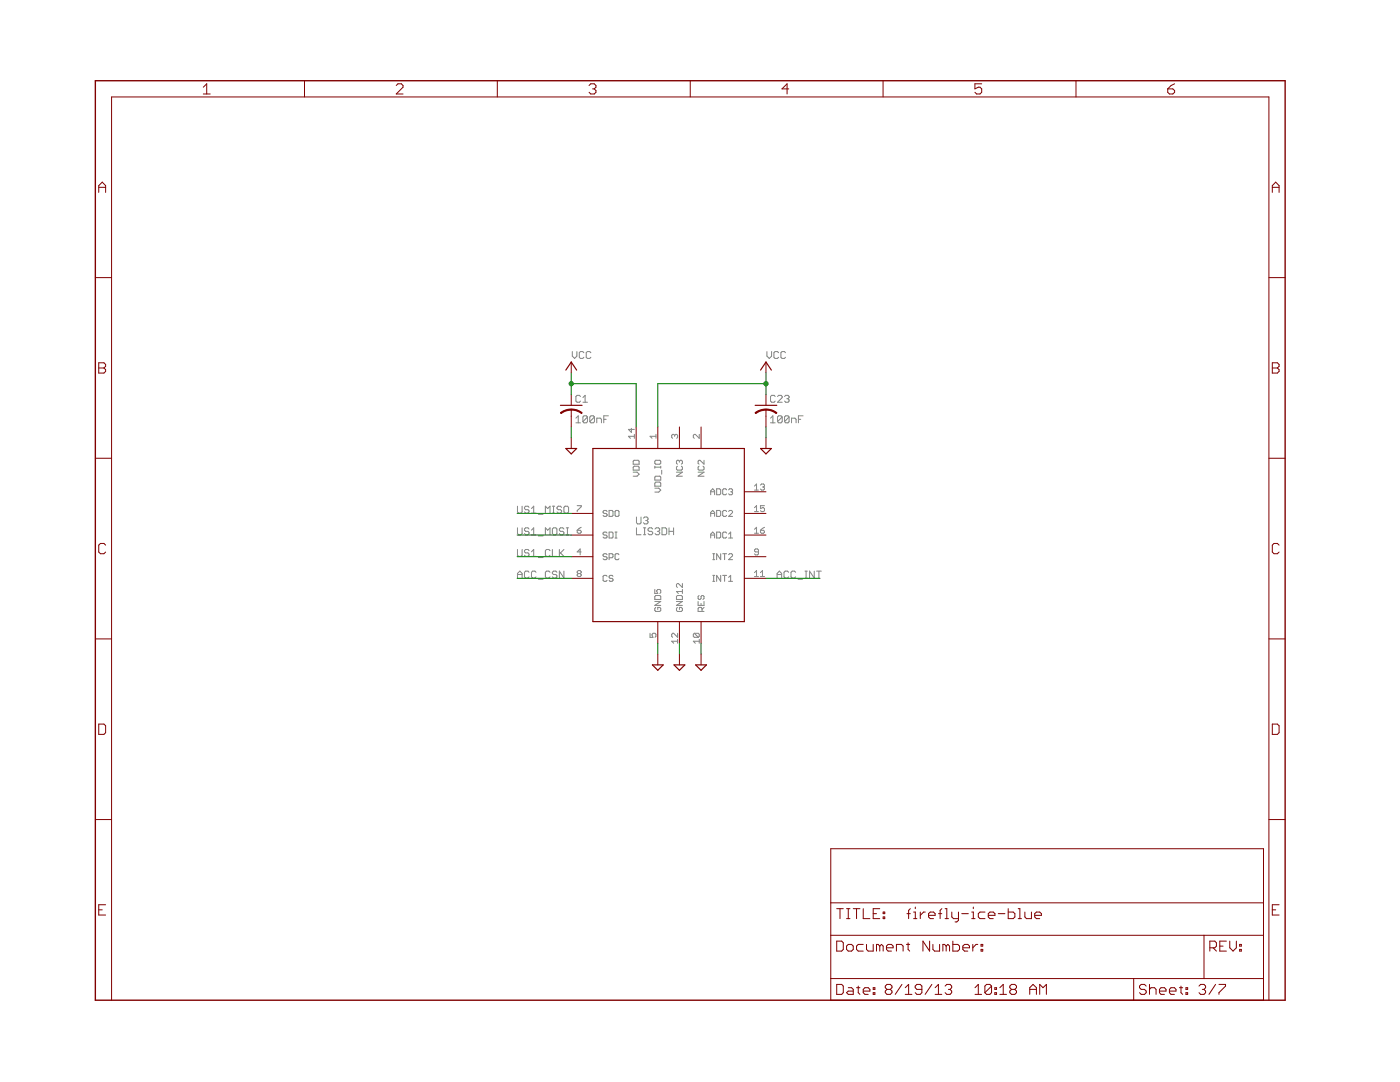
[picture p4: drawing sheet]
<svg xmlns="http://www.w3.org/2000/svg" width="279mm" height="216mm" viewBox="0 0 279 216" stroke-linecap="round" stroke-linejoin="round" font-family="sans-serif">
<g fill="none" stroke="#808080" stroke-width=".2">
<path d="M114.2 70.1v1l.5 .4 .4-.4v-1M115.8 79.1l-.2-.2h-.4l-.3 .2v.9l.3 .3h.4l.2-.3M116.3 79.3l.5-.4v1.4M116.5 70.4l-.2-.3h-.5l-.2 .3v.9l.2 .2h.5l.2-.2M117.9 70.4l-.2-.3h-.5l-.2 .3v.9l.2 .2h.5l.2-.2M153.1 70.1v1l.4 .4 .5-.4v-1M154.7 79.1l-.2-.2h-.5l-.2 .2v.9l.2 .3h.5l.2-.3M155.2 79.1l.2-.2h.5l.2 .2v.2l-.9 1h.9M155.4 70.4l-.2-.3h-.5l-.2 .3v.9l.2 .2h.5l.2-.2M156.6 79.1l.2-.2h.5l.2 .2-.2 .5M156.8 70.4l-.3-.3h-.4l-.2 .3v.9l.2 .2h.4l.3-.2M157 79.6h.3"/>
<path d="M157.3 79.6l.2 .2-.2 .5h-.5l-.2-.3M114.9 84.4h.9M114.9 83.4l.5-.4v1.4M116.3 80.3h.9M117.2 83.2v.9l-.2 .3h-.5l-.2-.3M117.2 83.2l-.2-.2h-.5l-.2 .2v.9M117.2 83.2l-.9 .9M118.6 83.2v.9l-.2 .3h-.5l-.2-.3M118.6 83.2l-.2-.2h-.5l-.2 .2v.9M118.6 83.2l-.9 .9M119.1 84.4v-1h.7l.2 .3v.7M120.5 83.7h.5"/>
<path d="M121.4 83h-.9v1.4M126 85.5v.8l-.6-.6h1.2M126.4 94.2h.7l.5 .4-.5 .4h-.7M126.4 93.2l.2-.2h.8l.2 .2v.6h-1.2zM126.6 91.8h.8l.2 .2v.6h-1.2v-.6zM126.6 87.1h-1.2l.4 .4M126.6 86.7v.8M130.7 93v.4M130.7 97.4h.8l.4 .4-.4 .4h-.8M130.7 93.2h1.2M130.9 91.8h.8l.2 .2v.4l-.2 .2h-.8l-.2-.2v-.4zM130.9 95h.8l.2 .2v.6h-1.2v-.6z"/>
<path d="M130.9 96.2h.8l.2 .2v.6h-1.2v-.6zM130.9 86.7v.8M130.9 87.1h-1.2l.4 .4M131.9 93v.4M132.1 93.8v.8M134.6 86.9l.2-.2 .4 .2v.4l-.2 .2M134.6 86.9l-.1-.2-.5 .2v.4l.2 .2M134.6 86.9v.2M135 94.2h1.2l-1.2 .8h1.2M135.2 93l-.2 .2v.4l.2 .2h.8l.2-.2v-.4l-.2-.2M135.6 92l-.2-.2-.4 .2v.4l.2 .2M135.6 92l.2-.2 .4 .2v.4l-.2 .2"/>
<path d="M135.6 92v.2M139.3 94.2h1.2l-1.2 .8h1.2M139.5 93l-.2 .2v.4l.2 .2h.8l.2-.2v-.4l-.2-.2M139.6 86.7v.8l-.8-.8-.4 .2v.4l.2 .2M140.5 91.8v.8l-.8-.8-.4 .2v.4l.2 .2M141.8 98.7v-.8l.4-.4 .4 .4v.8M141.8 98.1h.8M143 97.5h.6l.2 .2v.8l-.2 .2h-.6zM145 97.7l-.2-.2h-.4l-.2 .2v.8l.2 .2h.4l.2-.2M145.4 97.7l.2-.2h.4l.2 .2-.2 .4M145.8 98.1h.2M146 98.1l.2 .2-.2 .4h-.4l-.2-.2"/>
<path d="M150.6 97l.4-.4v1.2M150.6 97.8h.8M151.8 96.8l.2-.2h.4l.2 .2-.2 .4M152.2 97.2h.2M152.4 97.2l.2 .2-.2 .4h-.4l-.2-.2M153.8 83.4l.4-.4v1.4M153.8 84.4h.9M156.1 83.2v.9l-.2 .3h-.5l-.2-.3M156.1 83.2l-.2-.2h-.5l-.2 .2v.9M156.1 83.2l-.9 .9M157.5 83.2v.9l-.2 .3h-.5l-.2-.3M157.5 83.2l-.2-.2h-.5l-.2 .2v.9"/>
<path d="M157.5 83.2l-.9 .9M158 84.4v-1h.6l.3 .3v.7M159.3 83.7h.5M160.3 83h-1v1.4M103.3 105.3v1.2l.2 .2h.5l.2-.2v-1.2M103.3 101v1.2l.2 .2h.5l.2-.2v-1.2M103.3 109.6v1.2l.2 .2h.5l.2-.2v-1.2M103.3 115.3v-.9l.4-.4 .5 .4v.9M103.3 114.6h.9M105.6 105.6l-.2-.3h-.5l-.2 .3v.2l.2 .2h.5l.2 .2-.2 .5h-.5l-.2-.2M105.6 114.2l-.2-.2h-.5l-.2 .2v.9l.2 .2h.5l.2-.2M105.6 101.2l-.2-.2h-.5l-.2 .2v.3l.2 .2h.5l.2 .2-.2 .5h-.5l-.2-.2"/>
<path d="M105.6 109.9l-.2-.3h-.5l-.2 .3v.2l.2 .2h.5l.2 .3-.2 .4h-.5l-.2-.2M106.1 106.7h.9M106.1 102.4h.9M106.1 101.5l.4-.5v1.4M106.1 105.8l.4-.5v1.4M106.1 110.1l.4-.5v1.4M106.1 111h.9M107 114.2l-.3-.2h-.4l-.2 .2v.9l.2 .2h.4l.3-.2M107.4 115.6h1M107.4 102.6h1M107.4 106.9h1M107.4 111.3h1"/>
<path d="M108.8 102.4v-1.4l.5 .5 .5-.5v1.4M108.8 106.7v-1.4l.5 .5 .5-.5v1.4M109.8 114.2l-.3-.2h-.4l-.3 .2v.9l.3 .2h.4l.3-.2M109.8 109.9l-.3-.3h-.4l-.3 .3v.9l.3 .2h.4l.3-.2M110.2 105.6l.3-.3h.4l.2 .3v.9l-.2 .2h-.4l-.3-.2zM110.2 109.6v1.4h.9M110.2 102.4h.5M110.2 101h.5M110.5 101v1.4M111.1 114.2l-.2-.2h-.4l-.3 .2v.2l.3 .2h.4l.2 .3-.2 .4h-.4l-.3-.2M111.6 109.6v1.4M111.8 110.3l.7 .7"/>
<path d="M112.1 101.2l-.3-.2h-.4l-.2 .2v.3l.2 .2h.4l.3 .2v.3l-.3 .2h-.4l-.2-.2M112.5 105.6l-.2-.3h-.5l-.2 .5 .2 .2h.5l.2 .2v.3l-.2 .2h-.5l-.2-.2M112.5 109.6l-.9 1M112.5 114v1.3l-.9-1.3v1.3M112.8 101h.4l.3 .2v1l-.3 .2h-.4l-.3-.2v-1zM113 106.7h.5M113 105.3h.5M113.2 105.3v1.4M115.2 105.8h.6l.2 .4-.2 .2h-.4l-.2-.2zM115.2 100.9h.8v.2l-.8 .8v.2M115.4 114.4l-.2-.1 .2-.4h.4l.2 .2-.2 .3M115.4 114.4l-.2 .3 .2 .3h.4l.2-.1-.2-.5"/>
<path d="M115.4 114.4h.4M116 110.1h-.8l.6-.6v1.2M116 105.2l-.8 .6M121.2 106.4l-.3-.2h-.3l-.2 .2 .2 .4h.3l.3 .2-.3 .4h-.3l-.2-.2M121.2 102.1l-.3-.2h-.3l-.2 .4 .2 .1h.3l.3 .4-.3 .2h-.3l-.2-.2M121.2 115l-.3-.2h-.3l-.2 .2v.8l.2 .2h.3l.3-.2M121.2 110.7l-.3-.2h-.3l-.2 .2 .2 .4h.3l.3 .2-.3 .4h-.3l-.2-.2M121.6 106.2h.6l.1 .2v.8l-.1 .2h-.6zM121.6 101.9h.6l.1 .2v.7l-.1 .2h-.6zM121.6 111.3h.6l.1-.2v-.4l-.1-.2h-.6v1.2M122.3 115l-.1-.2h-.4l-.2 .2 .2 .4h.4l.1 .2-.1 .4h-.4l-.2-.2M122.7 107.4h.4"/>
<path d="M122.7 106.2h.4M122.9 101.9h.4l.2 .2v.7l-.2 .2h-.4l-.2-.2v-.7zM122.9 106.2v1.2M123.5 110.7l-.2-.2h-.4l-.2 .2v.8l.2 .2h.4l.2-.2M127 103.2v1.1l.3 .2h.4l.2-.2v-1.1M127 105.3v1.4h.9M128.4 106.7h.5M128.4 105.3h.5M128.4 103.4l.3-.2h.4l.2 .2v.2l-.2 .3M128.7 105.3v1.4M128.9 103.9h.2M129.1 103.9l.2 .2v.2l-.2 .2h-.4l-.3-.2"/>
<path d="M130.3 105.6l-.3-.3h-.4l-.3 .3v.2l.3 .2h.4l.3 .2v.3l-.3 .2h-.4l-.3-.2M130.7 117.6v.8h.6l-.2-.4 .2-.4h.4l.2 .2v.4l-.2 .2M130.7 105.6l.3-.3h.4l.3 .3v.2l-.3 .2M130.9 118.8h.8l.2 .2v.6h-1.2v-.6zM131.2 106h.2M131.4 106l.3 .2v.3l-.3 .2h-.4l-.3-.2M132.1 105.3h.7l.3 .3v.9l-.3 .2h-.7zM133.5 106h.9M133.5 105.3v1.4M134.4 105.3v1.4M135 119l.2-.2h.8l.2 .2v.6h-1.2zM136.2 116.4v.8l-.8-.8-.4 .2v.4l.2 .2"/>
<path d="M136.2 117.6v.8M136.2 118h-1.2l.4 .4M139.5 118.8l-.2 .2v.4l.2 .2 .4-.2v-.4l.2-.2 .4 .2v.4l-.2 .2M141.8 103v-.7l.4-.4 .4 .4v.7M141.8 107.4v-.8l.4-.4 .4 .4v.8M141.8 106.8h.8M141.8 102.4h.8M142.2 114.8h.4M142.2 116h.4M142.2 111.7h.4M142.2 110.5h.4M142.4 110.5v1.2"/>
<path d="M142.4 114.8v1.2M143 101.9h.6l.2 .2v.7l-.2 .2h-.6zM143 106.2h.6l.2 .2v.8l-.2 .2h-.6zM143.8 110.5v1.2l-.8-1.2v1.2M143.8 114.8v1.2l-.8-1.2v1.2M144.2 114.8h.8M144.2 110.5h.8M144.6 110.5v1.2M144.6 114.8v1.2M145 106.4l-.2-.2h-.4l-.2 .2v.8l.2 .2h.4l.2-.2M145 102.1l-.2-.2h-.4l-.2 .2v.7l.2 .2h.4l.2-.2M145.4 110.7l.2-.2h.4l.2 .2v.2l-.8 .8h.8"/>
<path d="M145.4 102.1l.2-.2h.4l.2 .2v.2l-.8 .7h.8M145.4 107.4h.8M145.4 106.6l.4-.4v1.2M145.4 115.2l.4-.4v1.2M145.4 116h.8M150.6 105.6l.4-.4v1.2M150.6 101.3l.4-.4v1.2M150.6 114.3l.4-.4v1.1M150.6 106.4h.8M150.6 102.1h.8M150.6 115h.8M151.4 110.1h-.6l-.2-.2 .2-.4h.4l.2 .2v.8l-.2 .2h-.4l-.2-.2"/>
<path d="M151.8 105.8h.6l.2 .4-.2 .2h-.4l-.2-.2zM151.8 115h.8M151.8 114.3l.4-.4v1.1M152.6 105.2l-.8 .6M152.6 100.9h-.8v.6l.4-.2 .4 .2v.4l-.2 .2h-.4l-.2-.2M155.1 114.6h.9M155.1 115.3v-.9l.4-.4 .5 .4v.9M157.4 114.2l-.2-.2h-.5l-.2 .2v.9l.2 .2h.5l.2-.2M158.8 114.2l-.2-.2h-.5l-.2 .2v.9l.2 .2h.5l.2-.2M159.3 115.6h.9M160.7 114h.4M160.7 115.3h.4"/>
<path d="M160.9 114v1.3M162.5 114v1.3l-.9-1.3v1.3M163 114h.9M163.4 114v1.3M129.7 126.4v.8h.6l-.2-.4 .2-.4h.4l.2 .2v.4l-.2 .2M130.7 120h1.2l-1.2 .8h1.2M130.9 121.2l-.2 .2v.4l.2 .2h.8l.2-.2v-.4l-.2-.2h-.4v.4M135 120h1.2l-1.2 .8h1.2M135.2 121.2l-.2 .2v.4l.2 .2h.8l.2-.2v-.4l-.2-.2h-.4v.4M135.2 126.4v.8l-.7-.8-.5 .2v.4l.2 .2M135.2 128h-1.2l.5 .4M135.2 127.6v.8"/>
<path d="M138.6 126.4l-.2 .2v.4l.2 .2h.8M138.6 126.4h.8l.2 .2v.4l-.2 .2M138.6 126.4l.8 .8M139.3 120v.8h1.2v-.8M139.6 128h-1.2l.4 .4M139.6 127.6v.8M139.9 120.4v.4M140.1 122v-.6l-.2-.2h-.4l-.2 .2v.6h1.2M140.5 121.2l-.4 .4"/>
</g>
<path d="M19 16.1h237.5v183.5h-237.5z" fill="none" stroke="#800000" stroke-width=".28"/>
<g fill="none" stroke="#800000" stroke-width=".2">
<path d="M40.6 17.4l.7-.7v2.1M40.6 18.8h1.4M60.8 16.1v3.2M79.1 17.1l.3-.4h.7l.3 .4v.3l-1.3 1.4h1.3M99.3 16.1v3.2M117.6 17.1l.3-.4h.7l.3 .4v.3l-.3 .3M118.3 17.7h.3M118.6 17.7l.3 .4v.3l-.3 .4h-.7l-.3-.4M137.8 16.1v3.2M157.4 17.7h-1.3l1-1v2.1M176.2 16.1v3.2M195.9 16.7h-1.3v1l.6-.3h.4l.3 .3v.7l-.3 .4h-.7l-.3-.4"/>
<path d="M214.7 16.1v3.2M233 17.7h1.1l.3 .4v.3l-.3 .4h-.7l-.4-.4zM234.4 16.7l-.7 .4-.7 .6M19.7 38.4v-1.4l.7-.7 .7 .7v1.4M19.7 37.4h1.4M253.9 37.4h1.4M253.9 38.4v-1.4l.7-.7 .7 .7v1.4M19 55.4h3.3M253.2 55.4h3.3M19.7 72.4h1l.4 .3v.4l-.4 .3 .4 .4v.3l-.4 .3h-1zM19.7 73.4h1M114 72.2v2.2"/>
<path d="M114 78.7v2.2M152.9 72.2v2.2M152.9 78.7v2.2M253.9 72.4h1l.4 .3v.4l-.4 .3 .4 .4v.3l-.4 .3h-1zM253.9 73.4h1M19 91.4h3.3M114 81.7v3.5M114 87.3v2.2M127 85.2v4.3M131.3 85.2v4.3M135.6 85.2v4.3M139.9 85.2v4.3"/>
<path d="M148.5 98.1h4.4M152.9 81.7v3.5M152.9 87.3v2.2M253.2 91.4h3.3M21.1 108.8l-.4-.4h-.7l-.3 .4v1.4l.3 .3h.7l.4-.3M114 106.8h4.3M114 102.4h4.3M114 115.4h4.3M114 111.1h4.3M148.5 106.8h4.4M148.5 102.4h4.4M148.5 115.4h4.4"/>
<path d="M148.5 111.1h4.4M255.3 108.8l-.4-.4h-.6l-.4 .4v1.4l.4 .3h.6l.4-.3M19 127.5h3.3M131.3 124v4.4M131.3 130.5v2.2M135.6 124v4.4M135.6 130.5v2.2M139.9 124v4.4M139.9 130.5v2.2M253.2 127.5h3.3M19.7 144.5h1l.4 .3v1.4l-.4 .3h-1zM253.9 144.5h1l.4 .3v1.4l-.4 .3h-1z"/>
<path d="M19 163.5h3.3M165.8 169.4h86.4v30.2h-86.4zM253.2 163.5h3.3M19.7 181.5h.7M21.1 180.5h-1.4v2.1h1.4M22.3 199.6v-180.3h230.9v180.3M165.8 186.6h86.4M165.8 195.3h86.4M165.8 180.1h86.4M167 187.8h1l.3 .3v1.3l-.3 .4h-1zM167 196.4h1l.3 .4v1.3l-.3 .3h-1zM167 181.3h1.3"/>
<path d="M167.6 181.3v2M169 188.8l.3-.4h.6l.4 .4v.6l-.4 .4h-.6l-.3-.4zM169 181.3h.6M169 183.3h.6M169.3 197.1h.6l.4 .3v1h-1l-.3-.3 .3-.3h1M169.3 181.3v2M170.3 181.3h1.3M170.9 197.1h.7M170.9 181.3v2M171.3 196.8v1.3l.3 .3M172.3 197.8h1.3v-.4l-.3-.3h-.7l-.3 .3v.7l.3 .3h.7M172.3 181.3v2h1.3"/>
<path d="M172.3 188.4h-1l-.4 .4v.6l.4 .4h1M172.9 188.4v1l.4 .4h1v-1.4M174.3 198.1h.3v.3h-.3zM174.3 197.1h.3v.3h-.3zM174.3 182.3h.6M175.6 181.3h-1.3v2h1.3M175.6 188.8l-.3-.4h-.4v1.4M175.6 188.8l.3-.4 .4 .4v1M175.6 188.8v1M176.3 183h.3v.3h-.3zM176.3 182h.3v.3h-.3zM176.9 189.1h1.3v-.3l-.3-.4h-.7l-.3 .4v.6l.3 .4h.7"/>
<path d="M177 197.4l-.3 .4v.3l.3 .3h.7l.3-.3v-.3l-.3-.4M177 197.4l-.3-.3v-.3l.3-.4h.7l.3 .4v.3l-.3 .3M177 197.4h.7M178.9 189.8v-1.4h1l.3 .4v1M180 196.4l-1.3 2M180.7 198.4h1.3M180.7 197.1l.6-.7v2M180.9 188.4h.6M181 182.3h.7M181.2 188.1v1.3l.3 .4M181.7 181.3l-.4 .4v1.6M182.3 182h.4v1.3"/>
<path d="M182.3 183.3h.7M182.7 181v.3M183.7 182v1.3M184 197.4h-1l-.4-.3v-.3l.4-.4h.6l.4 .4v1.3l-.4 .3h-.6l-.4-.3M184.7 182h-.4l-.6 .6M185.3 182.6h1.3v-.3l-.3-.3h-.6l-.4 .3v.7l.4 .3h.6M185.5 187.8v2l-1.3-2v2M186 196.4l-1.4 2M186.2 188.4v1l.3 .4h1v-1.4M186.6 198.4h1.4M186.6 197.1l.7-.7v2M187.3 182.3h.7"/>
<path d="M188 181.3l-.4 .4v1.6M188.6 196.8l.4-.4h.6l.3 .4v.3l-.3 .3M188.6 181.3h.4v2M188.6 183.3h.7M188.8 188.8l-.3-.4h-.3v1.4M188.8 188.8v1M188.8 188.8l.4-.4 .3 .4v1M189.3 197.4h.3M189.6 197.4l.3 .4v.3l-.3 .3h-.6l-.4-.3M189.9 182v1l.4 .3h1M190.2 187.8v2h1l.3-.4v-.6l-.3-.4h-1M191.3 182v1.6l-.4 .4h-.3"/>
<path d="M191.9 182.3h1.4M192.2 189.1h1.3v-.3l-.4-.4h-.6l-.3 .4v.6l.3 .4h.6M193.9 183.3h.7M193.9 182h.3v1.3M194.1 188.4v1.4M194.2 181v.3M194.6 198.4h1.3M194.6 197.1l.6-.7v2M195.1 188.4h-.3l-.7 .7M195.8 189.4h.3v.4h-.3zM195.8 188.4h.3v.4h-.3zM196.6 182h-1l-.4 .3v.7l.4 .3h1"/>
<path d="M197.2 182.6h1.4v-.3l-.4-.3h-.6l-.4 .3v.7l.4 .3h.6M197.9 196.8v1.3l-.4 .3h-.6l-.3-.3M197.9 196.8l-.4-.4h-.6l-.3 .4v1.3M197.9 196.8l-1.3 1.3M198.5 198.1h.4v.3h-.4zM198.5 197.1h.4v.3h-.4zM199.2 182.3h1.4M199.5 198.4h1.4M199.5 197.1l.7-.7v2M201.2 181.3v2h1l.3-.3v-.7l-.3-.3h-1M201.9 197.4l-.4 .4v.3l.4 .3h.6l.4-.3v-.3l-.4-.4M201.9 197.4l-.4-.3v-.3l.4-.4h.6l.4 .4v.3l-.4 .3"/>
<path d="M201.9 197.4h.6M203.2 181.3h.3v2M203.2 183.3h.7M204.5 182v1l.4 .3h.9v-1.3M205.5 197.4h1.3M205.5 198.4v-1.3l.7-.7 .6 .7v1.3M206.5 182.6h1.3v-.3l-.3-.3h-.7l-.3 .3v.7l.3 .3h.7M207.5 198.4v-2l.7 .7 .6-.7v2M226.3 195.3v4.3M228.7 196.8l-.3-.4h-.6l-.4 .4v.3l.4 .3h.6l.3 .4v.3l-.3 .3h-.6l-.4-.3M229.4 197.4l.3-.3h.7l.3 .3v1M229.4 196.4v2"/>
<path d="M231.4 197.8h1.3v-.4l-.3-.3h-.7l-.3 .3v.7l.3 .3h.7M233.4 197.8h1.3v-.4l-.3-.3h-.7l-.3 .3v.7l.3 .3h.7M235.4 197.1h.6M235.7 196.8v1.3l.3 .3M236.7 198.1h.3v.3h-.3zM236.7 197.1h.3v.3h-.3zM239.3 196.8l.3-.4h.7l.3 .4v.3l-.3 .3M239.9 197.4h.4M240.3 186.6v8.7M240.3 197.4l.3 .4v.3l-.3 .3h-.7l-.3-.3M241.4 189.1h1l.4-.3v-.7l-.4-.3h-1v2M242.1 189.1l.7 .7"/>
<path d="M242.6 196.4l-1.3 2M243.3 196.4h1.3v.4l-1.3 1.3v.3M243.4 188.8h.7M244.8 187.8h-1.4v2h1.4M245.4 187.8v1.3l.7 .7 .6-.7v-1.3M247.4 189.4h.3v.4h-.3zM247.4 188.4h.3v.4h-.3zM253.9 181.5h.7M255.3 180.5h-1.4v2.1h1.4"/>
</g>
<path d="M112.9 73.9l1.1-1.7 1.1 1.7M151.8 73.9l1.1-1.7 1 1.7M111.8 80.9h4.4M112.9 89.5h2.2l-1.1 1.1zM118.3 89.5h30.2v34.5h-30.2zM150.7 80.9h4.3M151.8 89.5h2.1l-1 1.1zM130.2 132.7h2.2l-1.1 1.1zM134.5 132.7h2.2l-1.1 1.1zM138.8 132.7h2.2l-1.1 1.1z" fill="none" stroke="#800000" stroke-width=".23"/>
<g fill="#800000" stroke="#800000" stroke-width=".2">
<path d="M152.9 81.6l1.1 .2 1 .6-.1 .1-1.2-.6-.8-.1z" fill-rule="evenodd"/>
<path d="M150.7 82.4l1-.6 1.2-.2v.2l-1.3 .3-.8 .4z" fill-rule="evenodd"/>
<path d="M114 81.6l1.2 .2 1 .6-.1 .1-1.2-.6-.9-.1z" fill-rule="evenodd"/>
<path d="M111.8 82.4l1.1-.6 1.1-.2v.2l-1.3 .3-.7 .4z" fill-rule="evenodd"/>
</g>
<g fill="none" stroke="#008000" stroke-width=".2">
<path d="M114 74.4v4.3M114 76.6h13v8.6M152.9 74.4v4.3M152.9 76.6h-21.6v8.6M114 85.2v2.1M152.9 85.2v2.1M103.2 115.4h10.8M103.2 102.4h10.8M103.2 106.8h10.8M103.2 111.1h10.8M152.9 115.4h10.8M131.3 128.4v2.1"/>
<path d="M135.6 128.4v2.1M139.9 128.4v2.1"/>
</g>
<g fill="#008000" stroke="#008000" stroke-width=".2">
<circle cx="114" cy="76.6" r=".42"/>
<circle cx="152.9" cy="76.6" r=".42"/>
</g>
</svg>
